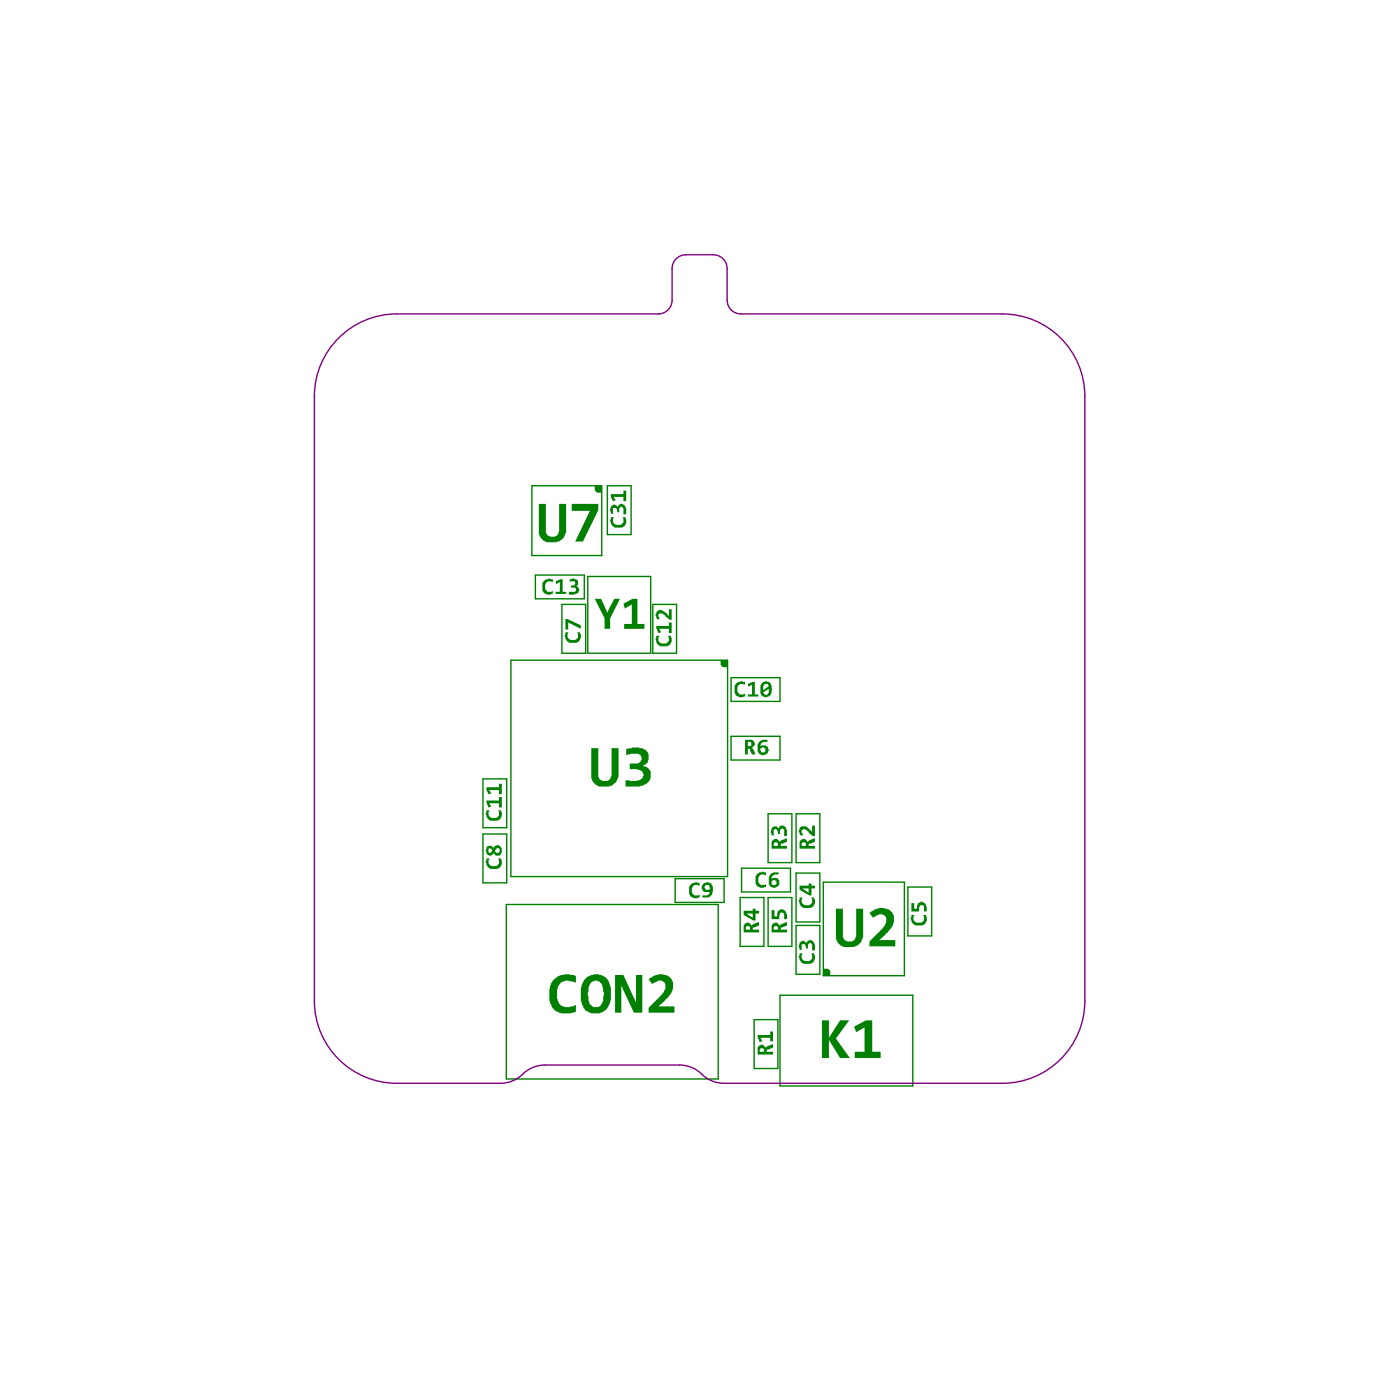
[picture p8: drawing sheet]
<svg xmlns="http://www.w3.org/2000/svg" width="170mm" height="169mm" viewBox="0 0 170 169" stroke-linecap="round" stroke-linejoin="round" font-family="sans-serif">
<g fill="#008000">
<path d="M99.8 117.3h.4a.4 .4 0 0 1 .4 .5v.4h-.8z"/>
<path d="M87.3 80h.9v.8h-.4a.4 .4 0 0 1-.5-.4z"/>
<path d="M72.1 58.8h.8v.9h-.4a.4 .4 0 0 1-.4-.4z"/>
</g>
<g fill="none" stroke="#008000" stroke-width=".17">
<path d="M64.5 58.8h8.4v8.5h-8.4zM73.6 58.8h2.9v6h-2.9zM61.9 80h26.3v26.2h-26.3zM64.9 69.7h5.9v2.8h-5.9zM68.1 73.2h2.9v5.9h-2.9zM71.2 69.8h7.7v9.3h-7.7zM79.1 73.2h2.9v5.9h-2.9zM58.5 94.3h2.9v6h-2.9zM88.6 82.1h5.9v2.9h-5.9zM88.6 89.2h5.9v2.9h-5.9zM93.1 98.6h2.9v5.9h-2.9zM96.5 98.6h2.9v5.9h-2.9z"/>
<path d="M58.5 101h2.9v5.9h-2.9zM61.4 109.6h25.6v21.1h-25.6zM81.8 106.4h6v2.9h-6zM89.7 108.7h2.9v5.9h-2.9zM89.9 105.2h5.9v2.8h-5.9zM93.1 108.7h2.9v5.9h-2.9zM96.5 105.8h2.9v5.9h-2.9zM96.5 112.1h2.9v5.9h-2.9zM99.8 106.9h9.8v11.3h-9.8zM110 107.4h2.9v6h-2.9zM91.4 123.5h2.9v5.9h-2.9zM94.5 120.5h16.1v11h-16.1z"/>
</g>
<g fill="#008000">
<path d="M93.6 100.2h.1a.42 .42 0 0 1 .7 .2 .42 .42 0 0 1 .4-.4h.2l.3 .3v.2h.1v.7l-.1 .1h-.3v-.9h-.1v-.1a.32 .32 0 0 0-.4 .5v.2h-.2v-.3l-.1-.1a.23 .23 0 0 0-.3-.2 .23 .23 0 0 0-.1 .4v.3l.1 .1h-.4l-.1-.6z"/>
<path d="M79.5 77h.4v.1a.55 .55 0 0 0 0 .6 .55 .55 0 0 0 .5 .2h.3l.2-.1a.43 .43 0 0 0 .2-.6l-.1-.2h.3l.1 .5a.81 .81 0 0 1-1.1 .8h-.3l-.5-.4v-.3v-.1z"/>
<path d="M79.5 75.8h1.6v-.4h.3v1.3h-.3v-.5h-1.2l.2 .4-.3 .1-.3-.6z"/>
<path d="M79.5 74.1l.2-.1a.86 .86 0 0 1 1 .3l.4 .3v-.8h.3v1.3h-.2l-.7-.6a.53 .53 0 0 0-.7-.1v.3l.2 .2-.3 .2-.2-.2v-.3z"/>
<path d="M68.5 76.6h.4v.1a.55 .55 0 0 0 0 .6 .55 .55 0 0 0 .5 .2h.3l.2-.2a.43 .43 0 0 0 .2-.5l-.1-.2h.3l.1 .5a.81 .81 0 0 1-1.1 .8h-.3l-.5-.5v-.2l-.1-.1z"/>
<path d="M68.5 75h.3l1.6 .7v.5l-1.5-.8v.9h-.4z"/>
<path d="M59 104h.3v.1a.55 .55 0 0 0 0 .5 .55 .55 0 0 0 .5 .3h.3l.2-.2a.43 .43 0 0 0 .2-.6l-.1-.1h.3l.1 .5a.81 .81 0 0 1-1.1 .7h-.3l-.4-.4v-.2l-.1-.1z"/>
<path d="M91.8 125.4h1.6v-.5h.3v1.2h-.3v-.4h-1.2l.2 .4-.3 .1-.3-.6z"/>
<path d="M74 62.6h.4v.1a.55 .55 0 0 0 0 .6 .55 .55 0 0 0 .5 .3h.3l.2-.2a.43 .43 0 0 0 .2-.6l-.1-.2h.3l.1 .5a.81 .81 0 0 1-1.1 .8h-.3l-.5-.4v-.3v-.1z"/>
<path d="M74 61.4a.45 .45 0 0 1 .7-.2l.2 .3a.46 .46 0 0 1 .6-.5v.1a.32 .32 0 0 1 .3 .4h.1v.7l-.1 .1h-.2v-.3a.38 .38 0 0 0-.2-.5v-.1a.32 .32 0 0 0-.3 .4v.2h-.3v-.1a.44 .44 0 0 0-.3-.4h-.2v.6l.1 .1h-.4v-.2z"/>
<path d="M74 59.8h1.6v-.4h.3v1.3h-.3v-.5h-1.2l.2 .4-.3 .1-.3-.5z"/>
<path d="M93.5 110.2h.4v.8h.3v-.1a.6 .6 0 0 1 .3-.7v-.1a.56 .56 0 0 1 .6 .2h.1v.2a.63 .63 0 0 1 .2 .7v.1h-.4v-.2a.34 .34 0 0 0-.2-.5v-.1l-.3 .1v.7h-1z"/>
<path d="M59 98.1h.3v.1a.55 .55 0 0 0 0 .6 .55 .55 0 0 0 .5 .3h.3l.2-.2a.43 .43 0 0 0 .2-.6l-.1-.2h.3l.1 .6a.81 .81 0 0 1-1.1 .7h-.3l-.4-.4v-.3h-.1z"/>
<path d="M59 97h1.5v-.5h.3v1.3h-.3v-.5h-1.2l.3 .4-.4 .1-.2-.6z"/>
<path d="M59 95.4h1.5v-.5h.3v1.3h-.3v-.5h-1.2l.3 .4-.4 .1-.2-.5z"/>
<path d="M91.7 105.8h.3v-.1l.5-.1 .1 .1h.2v.3a.55 .55 0 0 0-.6 0 .55 .55 0 0 0-.3 .5v.4l.2 .1a.44 .44 0 0 0 .6 .2l.1-.1v.3l-.5 .1a.73 .73 0 0 1-.7-.8v-.2a.55 .55 0 0 1 .1-.6z"/>
<path d="M89.2 82.8l.3-.1v-.1l.5-.1v.1h.3v.3h-.1a.55 .55 0 0 0-.6 0 .55 .55 0 0 0-.2 .5v.4l.1 .1a.44 .44 0 0 0 .6 .2l.2-.1v.4l-.5 .1a.73 .73 0 0 1-.8-.9v-.2a.55 .55 0 0 1 .2-.6z"/>
<path d="M90.6 82.8l.6-.2h.3v1.5h.4v.3h-1.3v-.3h.6v-1.2l-.5 .3z"/>
<path d="M65.9 70.3l.3-.1 .5-.1 .1 .1h.2v.3h-.1a.55 .55 0 0 0-.6 0 .55 .55 0 0 0-.2 .5v.3l.1 .2a.44 .44 0 0 0 .6 .2l.2-.1v.3l-.5 .1a.73 .73 0 0 1-.8-.8v-.2a.55 .55 0 0 1 .2-.6z"/>
<path d="M67.3 70.4l.6-.2h.3v1.5h.4v.2h-1.3v-.2h.6v-1.2l-.5 .3z"/>
<path d="M69 70.2h.3v-.1h.3v.1a.41 .41 0 0 1 .5 .2 .41 .41 0 0 1-.2 .5l-.1 .1a.3 .3 0 0 1 .3 .3h.1v.2h-.1v.3v.1h-.5v.1h-.6v-.3h.3a.34 .34 0 0 0 .5-.3v-.1a.44 .44 0 0 0-.6-.1v-.3h.2a.3 .3 0 0 0 .3-.1 .3 .3 0 0 0-.1-.4h-.5l-.1 .1z"/>
<path d="M96.9 108.7h.3v.1a.55 .55 0 0 0 0 .6 .55 .55 0 0 0 .6 .2h.3l.2-.1a.43 .43 0 0 0 .1-.6v-.2h.3l.1 .5a.81 .81 0 0 1-1.1 .8h-.4l-.4-.4v-.3l-.1-.1z"/>
<path d="M110.5 110.8h.3v.1a.55 .55 0 0 0 0 .6 .55 .55 0 0 0 .5 .3h.4l.1-.2a.43 .43 0 0 0 .2-.6l-.1-.2h.3l.1 .5a.81 .81 0 0 1-1.1 .8h-.3l-.4-.4v-.3l-.1-.1z"/>
<path d="M110.5 109.4h.3v.7h.3v-.4a.61 .61 0 0 1 .9-.4l.2 .3v.2h.1v.6h-.3v-.3a.34 .34 0 0 0-.3-.5h-.1l-.2 .3v.5h-.9z"/>
<path d="M96.9 100.3a.78 .78 0 0 1 1.2 .2l.3 .3v-.8h.4v1.3h-.3l-.8-.8a.3 .3 0 0 0-.3-.1 .3 .3 0 0 0-.2 .3v.2l.1 .2-.2 .2-.3-.5z"/>
<path d="M96.9 115.5h.3v.1a.55 .55 0 0 0 0 .5 .55 .55 0 0 0 .6 .3h.3l.2-.2a.43 .43 0 0 0 .1-.6v-.1h.3l.1 .5a.81 .81 0 0 1-1.1 .7h-.4l-.4-.4v-.2l-.1-.1z"/>
<path d="M96.9 114.2a.45 .45 0 0 1 .7-.2l.2 .3a.46 .46 0 0 1 .6-.4v.1a.32 .32 0 0 1 .3 .4h.1v.7h-.1h-.3v-.3a.38 .38 0 0 0-.1-.5v-.1a.32 .32 0 0 0-.4 .4v.3h-.2v-.2a.44 .44 0 0 0-.4-.4v.1h-.1v.6v.1h-.3v-.3h-.1z"/>
<path d="M99.6 123.6h.9v2.1l1.3-2.1h1.1l-1.6 2.2 1.7 2.4h-1.2l-1.3-2.2v2.2h-.9z"/>
<path d="M103.5 124.4l1.5-.8h.7v3.8h1v.8h-3.1v-.8h1.2v-3l-1 .6z"/>
<path d="M83.7 107.1l.2-.1v-.1h.6h.3v.4h-.1a.55 .55 0 0 0-.6 0 .55 .55 0 0 0-.2 .5v.3l.1 .2a.44 .44 0 0 0 .6 .2l.2-.1v.3l-.5 .1a.73 .73 0 0 1-.8-.8v-.2a.55 .55 0 0 1 .2-.6z"/>
<path d="M101.3 110.1h.9v3a.81 .81 0 0 0 .4 .9 .81 .81 0 0 0 .9-.1l.2-.2v-.3h.1v-3.3h.8v3a.87 .87 0 0 1-.2 .8v.1a1.4 1.4 0 0 1-1.5 .7 1.38 1.38 0 0 1-1.6-1.6z"/>
<path d="M105.4 110.6a2.4 2.4 0 0 1 2.4-.5v.1a1.36 1.36 0 0 1 .4 1.9l-.1 .2h-.1l-.2 .5-1.2 1.1h1.9v.7h-3.1v-.6l1.6-1.6a1.45 1.45 0 0 0 .4-1.2l-.1-.2a.81 .81 0 0 0-1.2 0l-.3 .2z"/>
<path d="M67 118.8a2.36 2.36 0 0 1 2.4-.7l.4 .1v.8l-.8-.1a1.15 1.15 0 0 0-1.2 .4l-.1 .1a3.1 3.1 0 0 0 0 2 .81 .81 0 0 0 .7 .5v.1h.7v-.1h.4l.3-.2v.9l-.8 .1a2.49 2.49 0 0 1-1.8-.4 2.57 2.57 0 0 1-.6-2l.1-.9h.1v-.2z"/>
<path d="M74.5 118.1h1.1l1.5 3.3v-3.3h.8v4.6h-1.1l-1.5-3.3v3.3h-.8z"/>
<path d="M78.6 118.6a2.4 2.4 0 0 1 2.4-.4v.1a1.36 1.36 0 0 1 .4 1.8l-.3 .6-1.3 1.2h1.9v.8h-3.1v-.6l1.6-1.6a1.45 1.45 0 0 0 .4-1.3v-.2a.81 .81 0 0 0-1.2 0l-.4 .2z"/>
<path d="M71.7 90.6h.8v3.1a.81 .81 0 0 0 .4 .8 .81 .81 0 0 0 1-.1l.1-.1v-.3h.1v-3.4h.9v3.1a.87 .87 0 0 1-.2 .7l-.1 .2a1.4 1.4 0 0 1-1.4 .7 1.38 1.38 0 0 1-1.6-1.6z"/>
<path d="M75.9 90.7h.2a2.54 2.54 0 0 1 2.2 .2 1.08 1.08 0 0 1 .2 1.2v.2l-.6 .4v.1a.87 .87 0 0 1 1 .9v.1a.87 .87 0 0 1-.2 .8l-.1 .1a1.92 1.92 0 0 1-1.5 .6h-1.3v-.8l.9 .1a1.2 1.2 0 0 0 1.2-.5l.1-.3a1.12 1.12 0 0 0-1.2-.6h-.5v-.7h1v-.1a.3 .3 0 0 0 .4-.3h.1a.68 .68 0 0 0-1-.8h-.4l-.5 .2z"/>
<path d="M72.1 72.5h.8l.7 1.7 .9-1.7h.6l-1.1 2.4v1.3h-.7v-1.3z"/>
<path d="M75.6 73.1l1.1-.6h.6v3.1h.8v.6h-2.5v-.6h1v-2.4l-.9 .5z"/>
<path d="M65.3 61h.9v3.1a.81 .81 0 0 0 .4 .9 .81 .81 0 0 0 .9-.2l.2-.1v-.3h.1v-3.4h.8v3.1a.87 .87 0 0 1-.2 .7v.2a1.4 1.4 0 0 1-1.5 .7 1.38 1.38 0 0 1-1.6-1.6z"/>
<path d="M69.3 61h3.2v.8l-1.9 3.8h-.9l1.8-3.7h-2.2z"/>
<path d="M93.6 101.8l.3-.1v-.1h.1a.42 .42 0 0 1 .5 .4v-.1l.9-.4v.4l-.8 .3v.3h.8v.3h-1.9v-.9zM93.9 102l-.1 .5h.5v-.4l-.1-.1z"/>
<path d="M59 102.6l.1-.1a.6 .6 0 0 1 .7 .2l.1-.1a.5 .5 0 0 1 .6-.2 .5 .5 0 0 1 .3 .5v.4h-.1a.32 .32 0 0 1-.4 .3h-.2l-.3-.3v.2l-.2 .1h-.2a.43 .43 0 0 1-.4-.5h-.1zM59.2 102.8v.1a.3 .3 0 0 0 .3 .4v-.1a.22 .22 0 0 0 .1-.2 .22 .22 0 0 0-.2-.2v-.1zM60.1 102.9l-.1 .1 .1 .1a.24 .24 0 0 0 .1 .2 .24 .24 0 0 0 .3-.1 .3 .3 0 0 0 .1-.3 .3 .3 0 0 0-.3-.2z"/>
<path d="M91.9 126.7l.3-.1h.1a.42 .42 0 0 1 .5 .4v-.2l.9-.3v.4l-.8 .2v.3h.8v.3h-1.9v-.8zM92.2 127l-.1 .4h.5v-.3l-.1-.1z"/>
<path d="M93.6 111.9l.3-.1h.1a.42 .42 0 0 1 .5 .4v-.2l.9-.3v.4l-.8 .2v.3h.8v.3h-1.9v-.8zM93.9 112.2l-.1 .4h.5v-.3l-.1-.1z"/>
<path d="M93.3 106l.2-.2h.2v-.1h.7v.2h-.5v.1a.32 .32 0 0 0-.4 .4 .58 .58 0 0 1 .9 .1 .58 .58 0 0 1-.2 .9l-.2 .1h-.3a.86 .86 0 0 1-.5-1.1zM93.5 106.7a.34 .34 0 0 0 .3 .5h.1a.27 .27 0 0 0 .2-.3 .27 .27 0 0 0-.2-.2v-.1z"/>
<path d="M90.3 89.6h.6a.51 .51 0 0 1 .5 .2 .51 .51 0 0 1 0 .6l-.2 .1h-.1l.1 .1 .4 .8h-.4l-.3-.7-.3-.1v.8h-.3zM90.6 89.9v.5a.29 .29 0 0 0 .5-.3 .29 .29 0 0 0-.5-.2z"/>
<path d="M91.9 89.9l.3-.1a.56 .56 0 0 1 .6-.2h.2v.3h-.5h-.2v.3h-.1v.2l.2-.1a.6 .6 0 0 1 .7 .2v.1a.63 .63 0 0 1-.6 .9h-.2v-.1a.3 .3 0 0 1-.4-.4h-.1v-.9h.1zM92.2 90.6l.1 .5a.34 .34 0 0 0 .5-.2v-.3h-.2v-.1z"/>
<path d="M92.3 82.8l.3-.2a.68 .68 0 0 1 .9 .8h.1l-.1 .1a.73 .73 0 0 1-.2 .8 .73 .73 0 0 1-.8 .1h-.1a1.54 1.54 0 0 1-.2-1.4h.1zM92.6 82.9l-.1 .2v.5l.7-.5a.36 .36 0 0 0-.6-.2zM92.5 83.9l.3 .3a.45 .45 0 0 0 .4-.5v-.3z"/>
<path d="M96.9 107.3h1.1v-.3h.4v.3h.4v.3h-.4v.9h-.3l-1.2-.7zM97.2 107.6l.8 .5v-.5z"/>
<path d="M97 101.8l.2-.1v-.1h.2a.42 .42 0 0 1 .4 .4l.1-.1 .9-.4v.4l-.8 .3v.3h.8v.3h-1.9v-.9zM97.2 102v.5h.5v-.4l-.1-.1z"/>
<path d="M90.2 111.9l.3-.1h.1a.42 .42 0 0 1 .5 .4l.1-.2 .8-.3v.4l-.8 .2v.3h.8v.3h-1.9v-.8zM90.5 112.2l-.1 .4h.5v-.3l-.1-.1z"/>
<path d="M90.1 110.3h1.1v-.2h.4v.2h.4v.4h-.4v.8h-.3l-1.2-.7zM90.5 110.7l.7 .5v-.5z"/>
<path d="M85.2 107l.5-.1a.73 .73 0 0 1 .7 .8l-.1 .6a.85 .85 0 0 1-.9 .4h-.3v-.2h.6v-.1h.2l.1-.1v-.3h-.3a.38 .38 0 0 1-.5-.1l-.1-.2a.55 .55 0 0 1 .1-.6zM85.4 107.4a.34 .34 0 0 0 .4 .4l.3-.1-.1-.3a.27 .27 0 0 0-.3-.2 .27 .27 0 0 0-.2 .2z"/>
<path d="M70.8 118.7a1.16 1.16 0 0 1 .8-.5v-.1h.2a1.64 1.64 0 0 1 2.2 1.3 4.1 4.1 0 0 1-.2 2.4 1.87 1.87 0 0 1-2.1 .9l-.4-.1a1.02 1.02 0 0 1-.7-.7l-.2-.8a4.4 4.4 0 0 1 .2-2.2zM71.7 118.9l-.2 .4a.96 .96 0 0 0-.2 .8l-.1 .1v.3l.1 .1a1.18 1.18 0 0 0 .7 1.4h.2a.89 .89 0 0 0 .8-.5l.2-1-.1-.5a1.03 1.03 0 0 0-1-1.2v.1z"/>
</g>
<path d="M40.6 41.4a10 10 0 0 1 7.5-3.4h31.7a1.67 1.67 0 0 0 1.7-1.6v-3.9a1.67 1.67 0 0 1 1.6-1.6h3.4a1.67 1.67 0 0 1 1.6 1.6v3.9a1.67 1.67 0 0 0 1.7 1.6h31.7a10 10 0 0 1 10 10v73.2a10 10 0 0 1-10 10h-33.8a4.1 4.1 0 0 1-3-1.4 3.8 3.8 0 0 0-2.3-.8h-16.4a4.1 4.1 0 0 0-3 1.4 3.8 3.8 0 0 1-2.3 .8h-12.6a10 10 0 0 1-10-10v-73.2a9.9 9.9 0 0 1 2.5-6.6z" fill="none" stroke="#800080" stroke-width=".17"/>
</svg>
